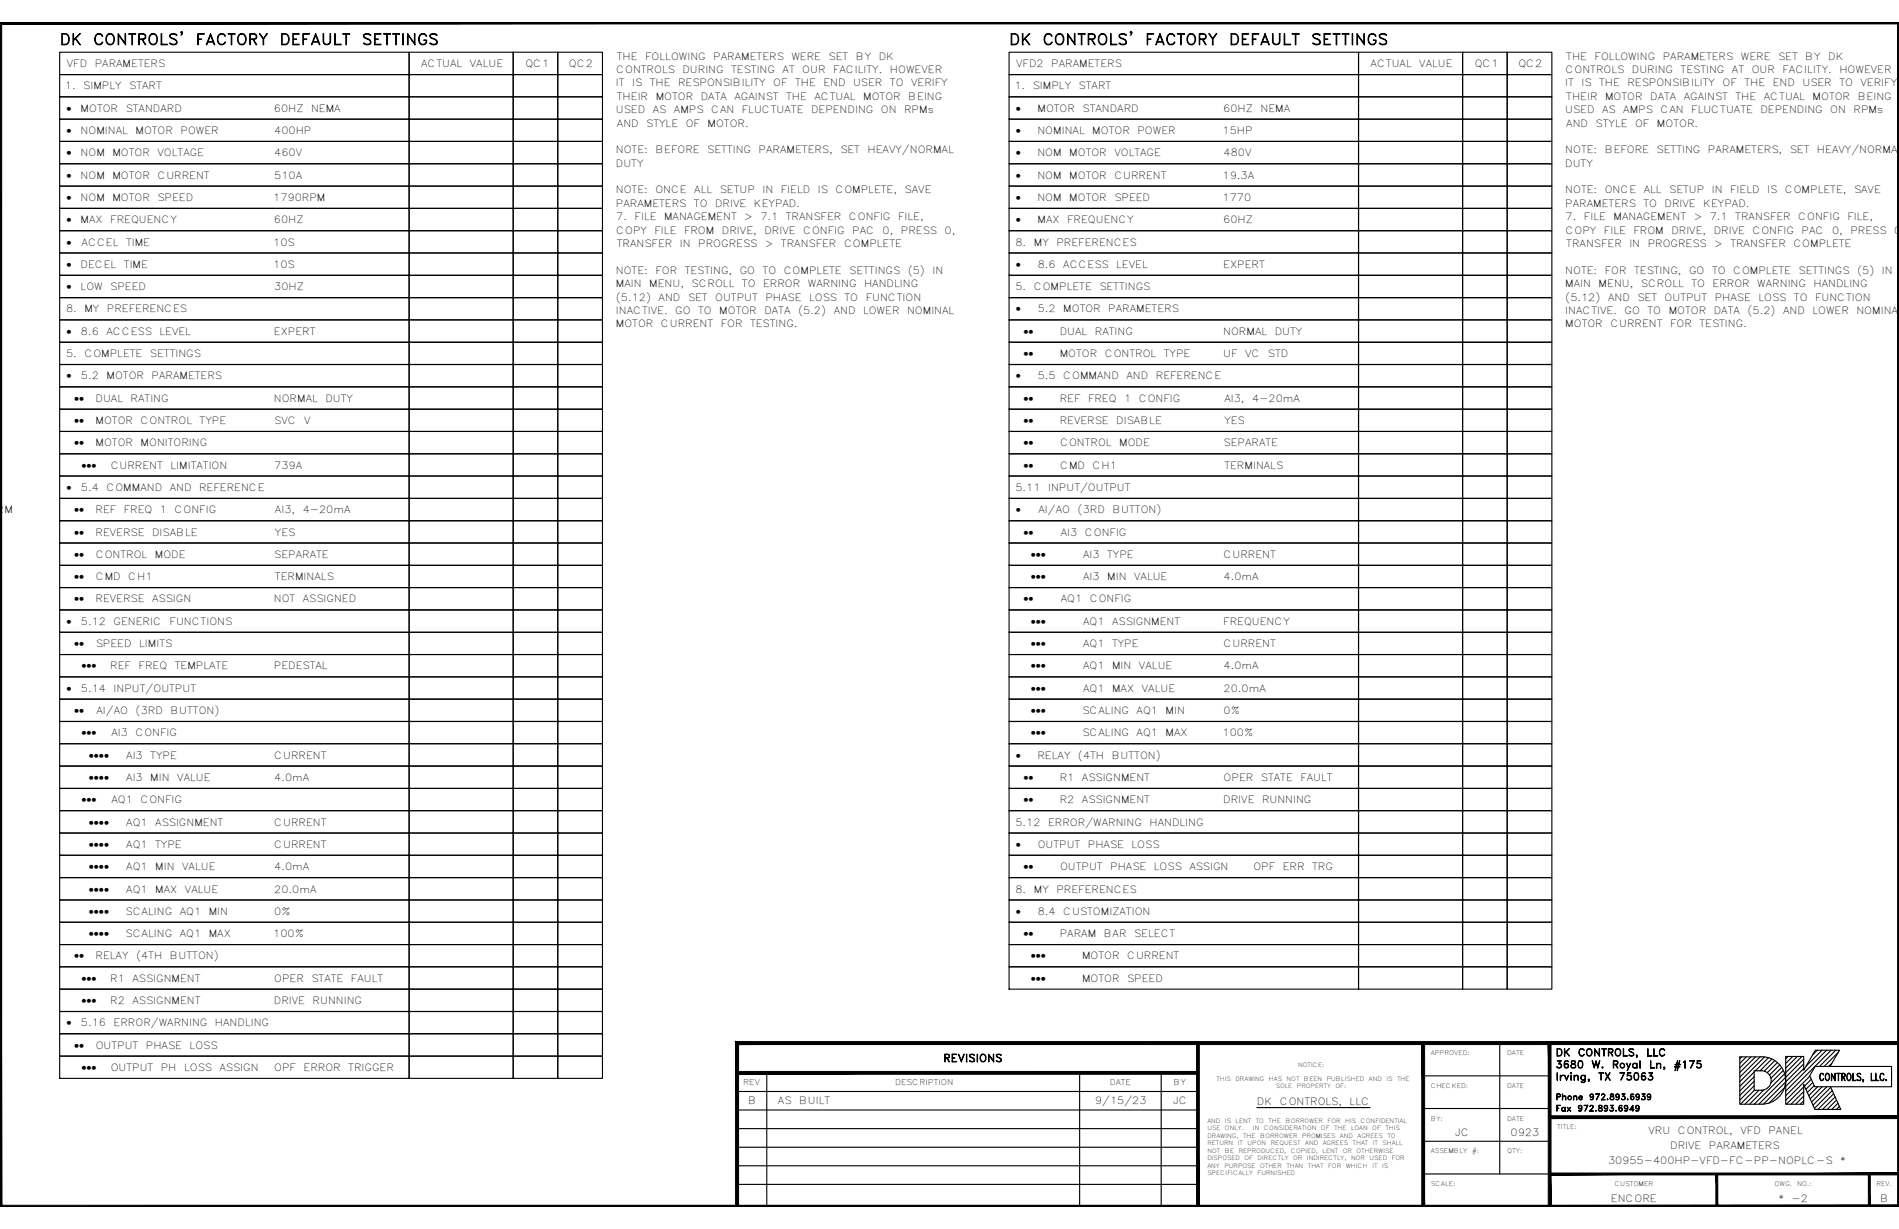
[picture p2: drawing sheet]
<svg xmlns="http://www.w3.org/2000/svg" width="432mm" height="279mm" viewBox="0 0 432 279" stroke-linecap="round" stroke-linejoin="round" font-family="sans-serif">
<defs><g id="words">
<g font-size="6.2">
<text x="13.1" y="11.3">DK CONTROLS' FACTORY DEFAULT SETTINGS</text>
<text x="229" y="11.3">DK CONTROLS' FACTORY DEFAULT SETTINGS</text>
</g>
<g font-size="2.5">
<text x="15.1" y="25.4">·</text>
<text x="231" y="25.4">·</text>
<text x="15.1" y="30.5">·</text>
<text x="15.1" y="35.5">·</text>
<text x="231" y="30.5">·</text>
<text x="231" y="35.5">·</text>
<text x="15.1" y="40.6">·</text>
<text x="231" y="40.6">·</text>
<text x="15.1" y="45.7">·</text>
<text x="231" y="45.7">·</text>
<text x="15.1" y="50.8">·</text>
<text x="231" y="50.8">·</text>
<text x="15.1" y="55.8">·</text>
<text x="15.1" y="60.9">·</text>
<text x="15.1" y="66">·</text>
<text x="231" y="60.9">·</text>
<text x="231" y="71">·</text>
<text x="15.1" y="76.1">·</text>
<text x="232.7" y="76.1">··</text>
<text x="232.7" y="81.2">··</text>
<text x="15.1" y="86.3">·</text>
<text x="231" y="86.3">·</text>
<text x="16.8" y="91.3">··</text>
<text x="232.7" y="91.3">··</text>
<text x="16.8" y="96.4">··</text>
<text x="16.8" y="101.5">··</text>
<text x="232.7" y="96.4">··</text>
<text x="232.7" y="101.5">··</text>
<text x="18.5" y="106.5">···</text>
<text x="232.7" y="106.5">··</text>
<text x="15.1" y="111.6">·</text>
<text x="16.8" y="116.7">··</text>
<text x="231" y="116.7">·</text>
<text x="16.8" y="121.8">··</text>
<text x="232.7" y="121.8">··</text>
<text x="16.8" y="126.8">··</text>
<text x="16.8" y="131.9">··</text>
<text x="234.4" y="126.8">···</text>
<text x="234.4" y="131.9">···</text>
<text x="16.8" y="137">··</text>
<text x="232.7" y="137">··</text>
<text x="15.1" y="142">·</text>
<text x="234.4" y="142">···</text>
<text x="16.8" y="147.1">··</text>
<text x="234.4" y="147.1">···</text>
<text x="18.5" y="152.2">···</text>
<text x="234.4" y="152.2">···</text>
<text x="15.1" y="157.2">·</text>
<text x="234.4" y="157.2">···</text>
<text x="16.8" y="162.3">··</text>
<text x="18.5" y="167.4">···</text>
<text x="234.4" y="162.3">···</text>
<text x="234.4" y="167.4">···</text>
<text x="20.2" y="172.5">····</text>
<text x="231" y="172.5">·</text>
<text x="20.2" y="177.5">····</text>
<text x="232.7" y="177.5">··</text>
<text x="18.5" y="182.6">···</text>
<text x="232.7" y="182.6">··</text>
<text x="20.2" y="187.7">····</text>
<text x="20.2" y="192.8">····</text>
<text x="20.2" y="197.8">····</text>
<text x="231" y="192.8">·</text>
<text x="232.7" y="197.8">··</text>
<text x="20.2" y="202.9">····</text>
<text x="20.2" y="208">····</text>
<text x="231" y="208">·</text>
<text x="20.2" y="213">····</text>
<text x="232.7" y="213">··</text>
<text x="16.8" y="218.1">··</text>
<text x="234.4" y="218.1">···</text>
<text x="18.5" y="223.2">···</text>
<text x="234.4" y="223.2">···</text>
<text x="15.1" y="233.3">·</text>
<text x="18.5" y="228.3">···</text>
<text x="16.8" y="238.4">··</text>
<text x="18.5" y="243.5">···</text>
</g>
<g font-size="2.3">
<text x="15.2" y="15.3">VFD</text>
<text x="21.5" y="15.3">PARAMETERS</text>
<text x="95.8" y="15.3">ACTUAL</text>
<text x="106.8" y="15.3">VALUE</text>
<text x="119.5" y="15.2">QC1</text>
<text x="129.4" y="15.2">QC2</text>
<text x="140.1" y="16.6">CONTROLS</text>
<text x="140.3" y="13.6">THE</text>
<text x="146.7" y="13.6">FOLLOWING</text>
<text x="155.2" y="16.6">DURING</text>
<text x="162.2" y="13.6">PARAMETERS</text>
<text x="166.3" y="16.6">TESTING</text>
<text x="177.9" y="16.6">AT</text>
<text x="180" y="13.6">WERE</text>
<text x="182.4" y="16.6">OUR</text>
<text x="188.4" y="13.6">SET</text>
<text x="189.4" y="16.6">FACILITY.</text>
<text x="194.6" y="13.6">BY</text>
<text x="199.8" y="13.6">DK</text>
<text x="202.4" y="16.6">HOWEVER</text>
<text x="231.1" y="15.3">VFD2</text>
<text x="239" y="15.3">PARAMETERS</text>
<text x="311.6" y="15.3">ACTUAL</text>
<text x="322.7" y="15.3">VALUE</text>
<text x="335.3" y="15.2">QC1</text>
<text x="345.2" y="15.2">QC2</text>
<text x="356" y="16.6">CONTROLS</text>
<text x="356.2" y="13.6">THE</text>
<text x="362.6" y="13.6">FOLLOWING</text>
<text x="371.1" y="16.6">DURING</text>
<text x="378.1" y="13.6">PARAMETERS</text>
<text x="382.1" y="16.6">TESTING</text>
<text x="393.8" y="16.6">AT</text>
<text x="395.8" y="13.6">WERE</text>
<text x="398.3" y="16.6">OUR</text>
<text x="404.3" y="13.6">SET</text>
<text x="405.3" y="16.6">FACILITY.</text>
<text x="410.5" y="13.6">BY</text>
<text x="415.7" y="13.6">DK</text>
<text x="418.2" y="16.6">HOWEVER</text>
<text x="14.8" y="20.3">1.</text>
<text x="18.9" y="20.3">SIMPLY</text>
<text x="29.4" y="20.3">START</text>
<text x="140" y="19.6">IT</text>
<text x="140.3" y="22.7">THEIR</text>
<text x="143.7" y="19.6">IS</text>
<text x="147.7" y="19.6">THE</text>
<text x="149.1" y="22.7">MOTOR</text>
<text x="154.2" y="19.6">RESPONSIBILITY</text>
<text x="159.3" y="22.7">DATA</text>
<text x="167" y="22.7">AGAINST</text>
<text x="175.8" y="19.6">OF</text>
<text x="178.8" y="22.7">THE</text>
<text x="180.8" y="19.6">THE</text>
<text x="185.2" y="22.7">ACTUAL</text>
<text x="187.2" y="19.6">END</text>
<text x="194" y="19.6">USER</text>
<text x="196.3" y="22.7">MOTOR</text>
<text x="202.4" y="19.6">TO</text>
<text x="206.5" y="22.7">BEING</text>
<text x="207.2" y="19.6">VERIFY</text>
<text x="230.7" y="20.3">1.</text>
<text x="234.8" y="20.3">SIMPLY</text>
<text x="245.3" y="20.3">START</text>
<text x="355.9" y="19.6">IT</text>
<text x="356.2" y="22.7">THEIR</text>
<text x="359.6" y="19.6">IS</text>
<text x="363.6" y="19.6">THE</text>
<text x="365" y="22.7">MOTOR</text>
<text x="370.1" y="19.6">RESPONSIBILITY</text>
<text x="375.2" y="22.7">DATA</text>
<text x="382.9" y="22.7">AGAINST</text>
<text x="391.7" y="19.6">OF</text>
<text x="394.6" y="22.7">THE</text>
<text x="396.7" y="19.6">THE</text>
<text x="401.1" y="22.7">ACTUAL</text>
<text x="403.1" y="19.6">END</text>
<text x="409.9" y="19.6">USER</text>
<text x="412.2" y="22.7">MOTOR</text>
<text x="418.2" y="19.6">TO</text>
<text x="422.4" y="22.7">BEING</text>
<text x="423" y="19.6">VERIFY</text>
<text x="18.3" y="25.4">MOTOR</text>
<text x="28.6" y="25.4">STANDARD</text>
<text x="62.3" y="25.4">60HZ</text>
<text x="70.7" y="25.4">NEMA</text>
<text x="140" y="25.7">USED</text>
<text x="140.3" y="28.8">AND</text>
<text x="146.9" y="28.8">STYLE</text>
<text x="148.4" y="25.7">AS</text>
<text x="153.2" y="25.7">AMPS</text>
<text x="155.9" y="28.8">OF</text>
<text x="160.9" y="28.8">MOTOR.</text>
<text x="161.7" y="25.7">CAN</text>
<text x="168.7" y="25.7">FLUCTUATE</text>
<text x="184.4" y="25.7">DEPENDING</text>
<text x="200.3" y="25.7">ON</text>
<text x="205.6" y="25.7">RPMs</text>
<text x="235.9" y="25.4">MOTOR</text>
<text x="246.2" y="25.4">STANDARD</text>
<text x="278.2" y="25.4">60HZ</text>
<text x="286.6" y="25.4">NEMA</text>
<text x="355.9" y="25.7">USED</text>
<text x="356.2" y="28.8">AND</text>
<text x="362.8" y="28.8">STYLE</text>
<text x="364.3" y="25.7">AS</text>
<text x="369.1" y="25.7">AMPS</text>
<text x="371.8" y="28.8">OF</text>
<text x="376.8" y="28.8">MOTOR.</text>
<text x="377.6" y="25.7">CAN</text>
<text x="384.6" y="25.7">FLUCTUATE</text>
<text x="400.3" y="25.7">DEPENDING</text>
<text x="416.2" y="25.7">ON</text>
<text x="421.5" y="25.7">RPMs</text>
<text x="18.3" y="30.5">NOMINAL</text>
<text x="18.3" y="35.5">NOM</text>
<text x="25.6" y="35.5">MOTOR</text>
<text x="30.8" y="30.5">MOTOR</text>
<text x="35.8" y="35.5">VOLTAGE</text>
<text x="41.1" y="30.5">POWER</text>
<text x="62.4" y="30.5">400HP</text>
<text x="62.4" y="35.5">460V</text>
<text x="140" y="34.9">NOTE:</text>
<text x="149" y="34.9">BEFORE</text>
<text x="160.8" y="34.9">SETTING</text>
<text x="172.5" y="34.9">PARAMETERS,</text>
<text x="191.1" y="34.9">SET</text>
<text x="197.3" y="34.9">HEAVY/NORMAL</text>
<text x="235.9" y="30.5">NOMINAL</text>
<text x="235.9" y="35.5">NOM</text>
<text x="243.1" y="35.5">MOTOR</text>
<text x="248.4" y="30.5">MOTOR</text>
<text x="253.4" y="35.5">VOLTAGE</text>
<text x="258.6" y="30.5">POWER</text>
<text x="278" y="30.5">15HP</text>
<text x="278.2" y="35.5">480V</text>
<text x="355.9" y="34.9">NOTE:</text>
<text x="364.9" y="34.9">BEFORE</text>
<text x="376.7" y="34.9">SETTING</text>
<text x="388.4" y="34.9">PARAMETERS,</text>
<text x="407" y="34.9">SET</text>
<text x="413.2" y="34.9">HEAVY/NORMAL</text>
<text x="18.3" y="40.6">NOM</text>
<text x="25.6" y="40.6">MOTOR</text>
<text x="35.8" y="40.6">CURRENT</text>
<text x="62.4" y="40.6">510A</text>
<text x="140" y="37.9">DUTY</text>
<text x="235.9" y="40.6">NOM</text>
<text x="243.1" y="40.6">MOTOR</text>
<text x="253.4" y="40.6">CURRENT</text>
<text x="278" y="40.6">19.3A</text>
<text x="355.9" y="37.9">DUTY</text>
<text x="18.3" y="45.7">NOM</text>
<text x="25.6" y="45.7">MOTOR</text>
<text x="35.8" y="45.7">SPEED</text>
<text x="62.1" y="45.7">1790RPM</text>
<text x="140" y="44">NOTE:</text>
<text x="140" y="47">PARAMETERS</text>
<text x="149" y="44">ONCE</text>
<text x="157.8" y="47">TO</text>
<text x="157.9" y="44">ALL</text>
<text x="162.6" y="47">DRIVE</text>
<text x="163.7" y="44">SETUP</text>
<text x="171.4" y="47">KEYPAD.</text>
<text x="173.4" y="44">IN</text>
<text x="177.5" y="44">FIELD</text>
<text x="186" y="44">IS</text>
<text x="190" y="44">COMPLETE,</text>
<text x="205.7" y="44">SAVE</text>
<text x="235.9" y="45.7">NOM</text>
<text x="243.1" y="45.7">MOTOR</text>
<text x="253.4" y="45.7">SPEED</text>
<text x="278" y="45.7">1770</text>
<text x="355.9" y="44">NOTE:</text>
<text x="355.9" y="47">PARAMETERS</text>
<text x="364.9" y="44">ONCE</text>
<text x="373.7" y="47">TO</text>
<text x="373.8" y="44">ALL</text>
<text x="378.5" y="47">DRIVE</text>
<text x="379.6" y="44">SETUP</text>
<text x="387.3" y="47">KEYPAD.</text>
<text x="389.2" y="44">IN</text>
<text x="393.4" y="44">FIELD</text>
<text x="401.8" y="44">IS</text>
<text x="405.8" y="44">COMPLETE,</text>
<text x="421.6" y="44">SAVE</text>
<text x="18.3" y="50.8">MAX</text>
<text x="25.1" y="50.8">FREQUENCY</text>
<text x="62.3" y="50.8">60HZ</text>
<text x="140.1" y="50.1">7.</text>
<text x="140.1" y="53.1">COPY</text>
<text x="144.3" y="50.1">FILE</text>
<text x="148.8" y="53.1">FILE</text>
<text x="151" y="50.1">MANAGEMENT</text>
<text x="155.5" y="53.1">FROM</text>
<text x="164.2" y="53.1">DRIVE,</text>
<text x="169.2" y="50.1">&gt;</text>
<text x="172.9" y="50.1">7.1</text>
<text x="173.8" y="53.1">DRIVE</text>
<text x="178.7" y="50.1">TRANSFER</text>
<text x="182.6" y="53.1">CONFIG</text>
<text x="193" y="50.1">CONFIG</text>
<text x="193.8" y="53.1">PAC</text>
<text x="200.7" y="53.1">0,</text>
<text x="204.2" y="50.1">FILE,</text>
<text x="204.9" y="53.1">PRESS</text>
<text x="214.8" y="53.1">0,</text>
<text x="235.9" y="50.8">MAX</text>
<text x="242.7" y="50.8">FREQUENCY</text>
<text x="278.2" y="50.8">60HZ</text>
<text x="356" y="50.1">7.</text>
<text x="356" y="53.1">COPY</text>
<text x="360.2" y="50.1">FILE</text>
<text x="364.7" y="53.1">FILE</text>
<text x="366.9" y="50.1">MANAGEMENT</text>
<text x="371.4" y="53.1">FROM</text>
<text x="380" y="53.1">DRIVE,</text>
<text x="385.1" y="50.1">&gt;</text>
<text x="388.8" y="50.1">7.1</text>
<text x="389.7" y="53.1">DRIVE</text>
<text x="394.6" y="50.1">TRANSFER</text>
<text x="398.5" y="53.1">CONFIG</text>
<text x="408.9" y="50.1">CONFIG</text>
<text x="409.7" y="53.1">PAC</text>
<text x="416.6" y="53.1">0,</text>
<text x="420.1" y="50.1">FILE,</text>
<text x="420.7" y="53.1">PRESS</text>
<text x="430.7" y="53.1">0,</text>
<text x="18.6" y="55.8">ACCEL</text>
<text x="28.7" y="55.8">TIME</text>
<text x="62.1" y="55.8">10S</text>
<text x="140.3" y="56.2">TRANSFER</text>
<text x="154.6" y="56.2">IN</text>
<text x="158.8" y="56.2">PROGRESS</text>
<text x="173.9" y="56.2">&gt;</text>
<text x="177.6" y="56.2">TRANSFER</text>
<text x="191.9" y="56.2">COMPLETE</text>
<text x="230.9" y="55.8">8.</text>
<text x="235.1" y="55.8">MY</text>
<text x="240.2" y="55.8">PREFERENCES</text>
<text x="356.2" y="56.2">TRANSFER</text>
<text x="370.5" y="56.2">IN</text>
<text x="374.7" y="56.2">PROGRESS</text>
<text x="389.8" y="56.2">&gt;</text>
<text x="393.5" y="56.2">TRANSFER</text>
<text x="407.8" y="56.2">COMPLETE</text>
<text x="18.3" y="60.9">DECEL</text>
<text x="18.3" y="66">LOW</text>
<text x="25.1" y="66">SPEED</text>
<text x="28.2" y="60.9">TIME</text>
<text x="62.1" y="60.9">10S</text>
<text x="62.4" y="66">30HZ</text>
<text x="140" y="62.3">NOTE:</text>
<text x="140" y="65.3">MAIN</text>
<text x="147.6" y="65.3">MENU,</text>
<text x="149" y="62.3">FOR</text>
<text x="155.7" y="62.3">TESTING,</text>
<text x="157.2" y="65.3">SCROLL</text>
<text x="168.2" y="62.3">GO</text>
<text x="168.7" y="65.3">TO</text>
<text x="173.4" y="62.3">TO</text>
<text x="173.5" y="65.3">ERROR</text>
<text x="178.2" y="62.3">COMPLETE</text>
<text x="183.7" y="65.3">WARNING</text>
<text x="193.1" y="62.3">SETTINGS</text>
<text x="196.5" y="65.3">HANDLING</text>
<text x="206.4" y="62.3">(5)</text>
<text x="212" y="62.3">IN</text>
<text x="230.9" y="66">5.</text>
<text x="235.1" y="66">COMPLETE</text>
<text x="236" y="60.9">8.6</text>
<text x="241.8" y="60.9">ACCESS</text>
<text x="250" y="66">SETTINGS</text>
<text x="253.8" y="60.9">LEVEL</text>
<text x="278.2" y="60.9">EXPERT</text>
<text x="355.9" y="62.3">NOTE:</text>
<text x="355.9" y="65.3">MAIN</text>
<text x="363.5" y="65.3">MENU,</text>
<text x="364.9" y="62.3">FOR</text>
<text x="371.6" y="62.3">TESTING,</text>
<text x="373.1" y="65.3">SCROLL</text>
<text x="384.1" y="62.3">GO</text>
<text x="384.6" y="65.3">TO</text>
<text x="389.3" y="62.3">TO</text>
<text x="389.4" y="65.3">ERROR</text>
<text x="394.1" y="62.3">COMPLETE</text>
<text x="399.6" y="65.3">WARNING</text>
<text x="409" y="62.3">SETTINGS</text>
<text x="412.4" y="65.3">HANDLING</text>
<text x="422.3" y="62.3">(5)</text>
<text x="427.9" y="62.3">IN</text>
<text x="15" y="71">8.</text>
<text x="19.2" y="71">MY</text>
<text x="24.3" y="71">PREFERENCES</text>
<text x="140" y="68.3">(5.12)</text>
<text x="140" y="71.4">INACTIVE.</text>
<text x="149.8" y="68.3">AND</text>
<text x="153.5" y="71.4">GO</text>
<text x="156.4" y="68.3">SET</text>
<text x="158.7" y="71.4">TO</text>
<text x="162.6" y="68.3">OUTPUT</text>
<text x="163.5" y="71.4">MOTOR</text>
<text x="173.8" y="71.4">DATA</text>
<text x="174" y="68.3">PHASE</text>
<text x="181.5" y="71.4">(5.2)</text>
<text x="184" y="68.3">LOSS</text>
<text x="189.6" y="71.4">AND</text>
<text x="192" y="68.3">TO</text>
<text x="196.2" y="71.4">LOWER</text>
<text x="196.8" y="68.3">FUNCTION</text>
<text x="206.2" y="71.4">NOMINAL</text>
<text x="236" y="71">5.2</text>
<text x="241.8" y="71">MOTOR</text>
<text x="252" y="71">PARAMETERS</text>
<text x="355.9" y="68.3">(5.12)</text>
<text x="355.9" y="71.4">INACTIVE.</text>
<text x="365.6" y="68.3">AND</text>
<text x="369.4" y="71.4">GO</text>
<text x="372.3" y="68.3">SET</text>
<text x="374.6" y="71.4">TO</text>
<text x="378.5" y="68.3">OUTPUT</text>
<text x="379.4" y="71.4">MOTOR</text>
<text x="389.7" y="71.4">DATA</text>
<text x="389.9" y="68.3">PHASE</text>
<text x="397.3" y="71.4">(5.2)</text>
<text x="399.8" y="68.3">LOSS</text>
<text x="405.4" y="71.4">AND</text>
<text x="407.9" y="68.3">TO</text>
<text x="412.1" y="71.4">LOWER</text>
<text x="412.7" y="68.3">FUNCTION</text>
<text x="422.1" y="71.4">NOMINAL</text>
<text x="18.4" y="76.1">8.6</text>
<text x="24.2" y="76.1">ACCESS</text>
<text x="36.3" y="76.1">LEVEL</text>
<text x="62.3" y="76.1">EXPERT</text>
<text x="140" y="74.4">MOTOR</text>
<text x="150.3" y="74.4">CURRENT</text>
<text x="163.9" y="74.4">FOR</text>
<text x="170.5" y="74.4">TESTING.</text>
<text x="241" y="76.1">DUAL</text>
<text x="248.9" y="76.1">RATING</text>
<text x="278.2" y="76.1">NORMAL</text>
<text x="289.9" y="76.1">DUTY</text>
<text x="355.9" y="74.4">MOTOR</text>
<text x="366.2" y="74.4">CURRENT</text>
<text x="379.8" y="74.4">FOR</text>
<text x="386.4" y="74.4">TESTING.</text>
<text x="15" y="81.2">5.</text>
<text x="19.2" y="81.2">COMPLETE</text>
<text x="34.1" y="81.2">SETTINGS</text>
<text x="241" y="81.2">MOTOR</text>
<text x="251.2" y="81.2">CONTROL</text>
<text x="264.6" y="81.2">TYPE</text>
<text x="278.2" y="81.2">UF</text>
<text x="283.1" y="81.2">VC</text>
<text x="288.3" y="81.2">STD</text>
<text x="18.4" y="86.3">5.2</text>
<text x="24.2" y="86.3">MOTOR</text>
<text x="34.5" y="86.3">PARAMETERS</text>
<text x="236" y="86.3">5.5</text>
<text x="241.8" y="86.3">COMMAND</text>
<text x="256.1" y="86.3">AND</text>
<text x="262.8" y="86.3">REFERENCE</text>
<text x="21.7" y="91.3">DUAL</text>
<text x="29.7" y="91.3">RATING</text>
<text x="62.3" y="91.3">NORMAL</text>
<text x="74" y="91.3">DUTY</text>
<text x="241" y="91.3">REF</text>
<text x="247.4" y="91.3">FREQ</text>
<text x="255.6" y="91.3">1</text>
<text x="259" y="91.3">CONFIG</text>
<text x="278.4" y="91.3">AI3,</text>
<text x="284.7" y="91.3">4-20mA</text>
<text x="21.7" y="96.4">MOTOR</text>
<text x="21.7" y="101.5">MOTOR</text>
<text x="32" y="96.4">CONTROL</text>
<text x="32" y="101.5">MONITORING</text>
<text x="45.4" y="96.4">TYPE</text>
<text x="62.4" y="96.4">SVC</text>
<text x="69.2" y="96.4">V</text>
<text x="241" y="96.4">REVERSE</text>
<text x="241" y="101.5">CONTROL</text>
<text x="253.8" y="96.4">DISABLE</text>
<text x="254.5" y="101.5">MODE</text>
<text x="278.2" y="101.5">SEPARATE</text>
<text x="278.4" y="96.4">YES</text>
<text x="25.2" y="106.5">CURRENT</text>
<text x="38.8" y="106.5">LIMITATION</text>
<text x="62.4" y="106.5">739A</text>
<text x="241" y="106.5">CMD</text>
<text x="248.4" y="106.5">CH1</text>
<text x="278.4" y="106.5">TERMINALS</text>
<text x="18.4" y="111.6">5.4</text>
<text x="24.2" y="111.6">COMMAND</text>
<text x="38.6" y="111.6">AND</text>
<text x="45.3" y="111.6">REFERENCE</text>
<text x="230.9" y="111.6">5.11</text>
<text x="238.3" y="111.6">INPUT/OUTPUT</text>
<text x="-.7" y="116.7">RM</text>
<text x="21.7" y="116.7">REF</text>
<text x="28.2" y="116.7">FREQ</text>
<text x="36.4" y="116.7">1</text>
<text x="39.7" y="116.7">CONFIG</text>
<text x="62.5" y="116.7">AI3,</text>
<text x="68.8" y="116.7">4-20mA</text>
<text x="236.1" y="116.7">AI/AO</text>
<text x="245" y="116.7">(3RD</text>
<text x="252.9" y="116.7">BUTTON)</text>
<text x="21.7" y="121.8">REVERSE</text>
<text x="34.6" y="121.8">DISABLE</text>
<text x="62.5" y="121.8">YES</text>
<text x="241.2" y="121.8">AI3</text>
<text x="246.7" y="121.8">CONFIG</text>
<text x="21.8" y="126.8">CONTROL</text>
<text x="21.8" y="131.9">CMD</text>
<text x="29.2" y="131.9">CH1</text>
<text x="35.2" y="126.8">MODE</text>
<text x="62.4" y="126.8">SEPARATE</text>
<text x="62.5" y="131.9">TERMINALS</text>
<text x="246.3" y="126.8">AI3</text>
<text x="246.3" y="131.9">AI3</text>
<text x="251.8" y="126.8">TYPE</text>
<text x="251.8" y="131.9">MIN</text>
<text x="257.9" y="131.9">VALUE</text>
<text x="278.2" y="126.8">CURRENT</text>
<text x="278.2" y="131.9">4.0mA</text>
<text x="21.7" y="137">REVERSE</text>
<text x="34.6" y="137">ASSIGN</text>
<text x="62.3" y="137">NOT</text>
<text x="68.9" y="137">ASSIGNED</text>
<text x="241.2" y="137">AQ1</text>
<text x="247.8" y="137">CONFIG</text>
<text x="18.4" y="142">5.12</text>
<text x="25.8" y="142">GENERIC</text>
<text x="38.6" y="142">FUNCTIONS</text>
<text x="246.3" y="142">AQ1</text>
<text x="252.9" y="142">ASSIGNMENT</text>
<text x="278.2" y="142">FREQUENCY</text>
<text x="21.8" y="147.1">SPEED</text>
<text x="31.6" y="147.1">LIMITS</text>
<text x="246.3" y="147.1">AQ1</text>
<text x="252.9" y="147.1">TYPE</text>
<text x="278.2" y="147.1">CURRENT</text>
<text x="25.1" y="152.2">REF</text>
<text x="31.5" y="152.2">FREQ</text>
<text x="39.7" y="152.2">TEMPLATE</text>
<text x="62.3" y="152.2">PEDESTAL</text>
<text x="246.3" y="152.2">AQ1</text>
<text x="252.9" y="152.2">MIN</text>
<text x="259" y="152.2">VALUE</text>
<text x="278.2" y="152.2">4.0mA</text>
<text x="18.4" y="157.2">5.14</text>
<text x="25.8" y="157.2">INPUT/OUTPUT</text>
<text x="246.3" y="157.2">AQ1</text>
<text x="252.9" y="157.2">MAX</text>
<text x="259.6" y="157.2">VALUE</text>
<text x="278.2" y="157.2">20.0mA</text>
<text x="21.9" y="162.3">AI/AO</text>
<text x="25.3" y="167.4">AI3</text>
<text x="30.8" y="167.4">CONFIG</text>
<text x="30.8" y="162.3">(3RD</text>
<text x="38.8" y="162.3">BUTTON)</text>
<text x="246.1" y="162.3">SCALING</text>
<text x="246.1" y="167.4">SCALING</text>
<text x="258.4" y="162.3">AQ1</text>
<text x="258.4" y="167.4">AQ1</text>
<text x="265" y="162.3">MIN</text>
<text x="265" y="167.4">MAX</text>
<text x="278" y="167.4">100%</text>
<text x="278.2" y="162.3">0%</text>
<text x="28.7" y="172.5">AI3</text>
<text x="34.2" y="172.5">TYPE</text>
<text x="62.4" y="172.5">CURRENT</text>
<text x="235.9" y="172.5">RELAY</text>
<text x="245.1" y="172.5">(4TH</text>
<text x="252.8" y="172.5">BUTTON)</text>
<text x="28.7" y="177.5">AI3</text>
<text x="34.2" y="177.5">MIN</text>
<text x="40.3" y="177.5">VALUE</text>
<text x="62.4" y="177.5">4.0mA</text>
<text x="241" y="177.5">R1</text>
<text x="246" y="177.5">ASSIGNMENT</text>
<text x="278.2" y="177.5">OPER</text>
<text x="286.7" y="177.5">STATE</text>
<text x="295.7" y="177.5">FAULT</text>
<text x="25.3" y="182.6">AQ1</text>
<text x="31.9" y="182.6">CONFIG</text>
<text x="241" y="182.6">R2</text>
<text x="246" y="182.6">ASSIGNMENT</text>
<text x="278.2" y="182.6">DRIVE</text>
<text x="287" y="182.6">RUNNING</text>
<text x="28.7" y="187.7">AQ1</text>
<text x="35.3" y="187.7">ASSIGNMENT</text>
<text x="62.4" y="187.7">CURRENT</text>
<text x="230.9" y="187.7">5.12</text>
<text x="238.3" y="187.7">ERROR/WARNING</text>
<text x="261.4" y="187.7">HANDLING</text>
<text x="28.7" y="192.8">AQ1</text>
<text x="28.7" y="197.8">AQ1</text>
<text x="35.3" y="192.8">TYPE</text>
<text x="35.3" y="197.8">MIN</text>
<text x="41.4" y="197.8">VALUE</text>
<text x="62.4" y="192.8">CURRENT</text>
<text x="62.4" y="197.8">4.0mA</text>
<text x="236" y="192.8">OUTPUT</text>
<text x="241" y="197.8">OUTPUT</text>
<text x="247.4" y="192.8">PHASE</text>
<text x="252.4" y="197.8">PHASE</text>
<text x="257.3" y="192.8">LOSS</text>
<text x="262.4" y="197.8">LOSS</text>
<text x="270.4" y="197.8">ASSIGN</text>
<text x="285" y="197.8">OPF</text>
<text x="291.7" y="197.8">ERR</text>
<text x="298.4" y="197.8">TRG</text>
<text x="28.7" y="202.9">AQ1</text>
<text x="35.3" y="202.9">MAX</text>
<text x="42" y="202.9">VALUE</text>
<text x="62.4" y="202.9">20.0mA</text>
<text x="230.9" y="202.9">8.</text>
<text x="235.1" y="202.9">MY</text>
<text x="240.2" y="202.9">PREFERENCES</text>
<text x="28.6" y="208">SCALING</text>
<text x="40.9" y="208">AQ1</text>
<text x="47.5" y="208">MIN</text>
<text x="62.4" y="208">0%</text>
<text x="236" y="208">8.4</text>
<text x="241.8" y="208">CUSTOMIZATION</text>
<text x="28.6" y="213">SCALING</text>
<text x="40.9" y="213">AQ1</text>
<text x="47.5" y="213">MAX</text>
<text x="62.1" y="213">100%</text>
<text x="241" y="213">PARAM</text>
<text x="251" y="213">BAR</text>
<text x="257.9" y="213">SELECT</text>
<text x="21.7" y="218.1">RELAY</text>
<text x="30.9" y="218.1">(4TH</text>
<text x="38.6" y="218.1">BUTTON)</text>
<text x="246" y="218.1">MOTOR</text>
<text x="256.3" y="218.1">CURRENT</text>
<text x="25.1" y="223.2">R1</text>
<text x="30.1" y="223.2">ASSIGNMENT</text>
<text x="62.4" y="223.2">OPER</text>
<text x="70.8" y="223.2">STATE</text>
<text x="79.8" y="223.2">FAULT</text>
<text x="246" y="223.2">MOTOR</text>
<text x="256.3" y="223.2">SPEED</text>
<text x="18.4" y="233.3">5.16</text>
<text x="25.1" y="228.3">R2</text>
<text x="25.8" y="233.3">ERROR/WARNING</text>
<text x="30.1" y="228.3">ASSIGNMENT</text>
<text x="48.9" y="233.3">HANDLING</text>
<text x="62.3" y="228.3">DRIVE</text>
<text x="71.1" y="228.3">RUNNING</text>
<text x="21.8" y="238.4">OUTPUT</text>
<text x="33.2" y="238.4">PHASE</text>
<text x="43.1" y="238.4">LOSS</text>
<text x="25.2" y="243.5">OUTPUT</text>
<text x="36.6" y="243.5">PH</text>
<text x="41.9" y="243.5">LOSS</text>
<text x="49.9" y="243.5">ASSIGN</text>
<text x="62.4" y="243.5">OPF</text>
<text x="69" y="243.5">ERROR</text>
<text x="79.2" y="243.5">TRIGGER</text>
<text x="170.1" y="251.1">B</text>
<text x="176.9" y="251.1">AS</text>
<text x="181.7" y="251.1">BUILT</text>
<text x="249" y="251">9/15/23</text>
<text x="266.8" y="251.1">JC</text>
<text x="285.8" y="251.2">DK</text>
<text x="291" y="251.2">CONTROLS,</text>
<text x="306.9" y="251.2">LLC</text>
<text x="374.8" y="257.7">VRU</text>
<text x="381.5" y="257.7">CONTROL,</text>
<text x="395.8" y="257.7">VFD</text>
<text x="402.1" y="257.7">PANEL</text>
<text x="330.9" y="258.3">JC</text>
<text x="343.5" y="258.3">0923</text>
<text x="379.8" y="261.3">DRIVE</text>
<text x="388.6" y="261.3">PARAMETERS</text>
<text x="365.6" y="264.7">30955-400HP-VFD-FC-PP-NOPLC-S</text>
<text x="418.4" y="264.7">*</text>
<text x="366.3" y="273.2">ENCORE</text>
<text x="404.4" y="273.2">*</text>
<text x="407.4" y="273.2">-2</text>
<text x="427.5" y="273.2">B</text>
</g>
<g font-size="1.8">
<text x="169" y="246.7">REV</text>
<text x="203.5" y="246.7">DESCRIPTION</text>
<text x="252.3" y="246.7">DATE</text>
<text x="266.9" y="246.7">BY</text>
</g>
<g font-size="1.5">
<text x="325.3" y="239.9">APPROVED:</text>
<text x="342.7" y="239.9">DATE</text>
<text x="325.3" y="247.4">CHECKED:</text>
<text x="342.7" y="247.4">DATE</text>
<text x="325.3" y="254.8">BY:</text>
<text x="342.7" y="254.8">DATE</text>
<text x="354.1" y="256.8">TITLE:</text>
<text x="325.3" y="262.2">ASSEMBLY</text>
<text x="334.7" y="262.2">#:</text>
<text x="342.7" y="262.2">QTY:</text>
<text x="325.3" y="269.7">SCALE:</text>
<text x="367.1" y="269.7">CUSTOMER</text>
<text x="403.6" y="269.7">DWG.</text>
<text x="408.6" y="269.7">NO.:</text>
<text x="426.7" y="269.7">REV.</text>
</g>
<g font-size="1.4">
<text x="276.6" y="245.7">THIS</text>
<text x="280.9" y="245.7">DRAWING</text>
<text x="288.5" y="245.7">HAS</text>
<text x="292.5" y="245.7">NOT</text>
<text x="295.2" y="242.6">NOTICE:</text>
<text x="296.5" y="245.7">BEEN</text>
<text x="301.7" y="245.7">PUBLISHED</text>
<text x="311.3" y="245.7">AND</text>
<text x="315.3" y="245.7">IS</text>
<text x="317.7" y="245.7">THE</text>
<text x="290.1" y="247.4">SOLE</text>
<text x="294.9" y="247.4">PROPERTY</text>
<text x="303.7" y="247.4">OF:</text>
<text x="274.5" y="257">USE</text>
<text x="274.5" y="255.3">AND</text>
<text x="278.5" y="257">ONLY.</text>
<text x="278.5" y="255.3">IS</text>
<text x="280.9" y="255.3">LENT</text>
<text x="284.9" y="257">IN</text>
<text x="285.5" y="255.3">TO</text>
<text x="287.4" y="257">CONSIDERATION</text>
<text x="288.4" y="255.3">THE</text>
<text x="292.3" y="255.3">BORROWER</text>
<text x="300.4" y="257">OF</text>
<text x="301.8" y="255.3">FOR</text>
<text x="303.3" y="257">THE</text>
<text x="305.8" y="255.3">HIS</text>
<text x="307.2" y="257">LOAN</text>
<text x="309.4" y="255.3">CONFIDENTIAL</text>
<text x="312" y="257">OF</text>
<text x="315" y="257">THIS</text>
<text x="274.5" y="263.8">DISPOSED</text>
<text x="274.5" y="262.1">NOT</text>
<text x="274.5" y="260.4">RETURN</text>
<text x="274.5" y="258.7">DRAWING,</text>
<text x="278.5" y="262.1">BE</text>
<text x="281.5" y="260.4">IT</text>
<text x="281.7" y="262.1">REPRODUCED,</text>
<text x="282.7" y="258.7">THE</text>
<text x="283" y="263.8">OF</text>
<text x="283.7" y="260.4">UPON</text>
<text x="286" y="263.8">DIRECTLY</text>
<text x="286.5" y="258.7">BORROWER</text>
<text x="289" y="260.4">REQUEST</text>
<text x="293.5" y="262.1">COPIED,</text>
<text x="294" y="263.8">OR</text>
<text x="296.1" y="258.7">PROMISES</text>
<text x="296.8" y="260.4">AND</text>
<text x="297.2" y="263.8">INDIRECTLY,</text>
<text x="300.7" y="262.1">LENT</text>
<text x="300.8" y="260.4">AGREES</text>
<text x="304.7" y="258.7">AND</text>
<text x="305.3" y="262.1">OR</text>
<text x="307.2" y="263.8">NOR</text>
<text x="307.6" y="260.4">THAT</text>
<text x="308.4" y="262.1">OTHERWISE</text>
<text x="308.7" y="258.7">AGREES</text>
<text x="311.4" y="263.8">USED</text>
<text x="312.2" y="260.4">IT</text>
<text x="314.4" y="260.4">SHALL</text>
<text x="315.5" y="258.7">TO</text>
<text x="316.5" y="263.8">FOR</text>
<text x="274.5" y="267.1">SPECIFICALLY</text>
<text x="274.5" y="265.5">ANY</text>
<text x="278.4" y="265.5">PURPOSE</text>
<text x="285.9" y="267.1">FURNISHED</text>
<text x="286.5" y="265.5">OTHER</text>
<text x="292.5" y="265.5">THAN</text>
<text x="297.4" y="265.5">THAT</text>
<text x="302" y="265.5">FOR</text>
<text x="306" y="265.5">WHICH</text>
<text x="312" y="265.5">IT</text>
<text x="314.3" y="265.5">IS</text>
</g>
</g></defs>
<!-- layer: tt_block -->
<g fill="#000" stroke="#000" stroke-width=".23">
<path d="M167.6 243.6v.6l104.8-.6zM167.6 244.2l104.8-.6v.6z"/>
<path d="M352.4 253.7v.6l79.4-.6zM352.4 254.3l79.4-.6v.6z"/>
<path d="M167.3 236.8v37.5h.6zM167.3 236.8l.6 .7v36.8zM167.3 236.8l.6 .7 263.9-.7zM167.9 237.5l263.9-.7v.7z"/>
<path d="M272.1 237.1v37.2h.6zM272.1 237.1h.6v37.2z"/>
<path d="M323.3 237.1v37.2h.6zM323.3 237.1h.6v37.2z"/>
<path d="M352 237.1v37.2h.7zM352 237.1h.7v37.2z"/>
<path d="M390.2 266.9l.4 7.4v-7.4zM390.2 266.9l.4 7.4h-.4z"/>
<path d="M424.8 266.9l.5 7.4v-7.4zM424.8 266.9l.5 7.4h-.5z"/>
<path d="M.1 274.3h431.7l-.3-.3zM.1 274.3l.3-.3h431.1zM.1 5.1v269.2l.3-.3zM.1 5.1l.3 .3v268.6zM.1 5.1l.3 .3 431.4-.3zM.4 5.4l431.4-.3-.3 .3zM431.8 5.1l-.3 .3 .3 268.9zM431.5 5.4l.3 268.9-.3-.3z"/>
<path d="M352.4 267.1h79.4v-.4zM352.4 266.7h79.4l-79.4 .4z"/>
</g>
<g fill="none" stroke="#000" stroke-width=".25">
<path d="M216.5 239.6h1l-.9 .1v1.6l.9 .1h-1zM217.9 239.6l.7 1.6 .7-1.6-.7 1.8zM219.8 239.6v1.8zM220.4 239.9a.76 .76 0 0 1 1.2 0l-.4-.2-.7 .2 .1 .3 .8 .4a.45 .45 0 0 1 .2 .4 .45 .45 0 0 1-.4 .4l-.8-.2 .5 .1 .6-.1-.1-.6-.8-.3zM222.2 239.6l.1 1.8zM223 239.9l.2-.2a.82 .82 0 0 1 1 .8 .82 .82 0 0 1-1 .8l-.3-.6zM223.2 239.8a.59 .59 0 0 1 .9 .5 .76 .76 0 0 1-.7 1 .93 .93 0 0 1-.2-1.5zM224.8 239.6l1.1 1.6 .1-1.6v1.8l-1.1-1.5-.1 1.5zM226.5 239.9a.76 .76 0 0 1 1.2 0l-.4-.2-.7 .2 .1 .3 .8 .4a.45 .45 0 0 1 0 .7 .8 .8 0 0 1-1-.1l.5 .1 .6-.1-.1-.5-.8-.4zM341 237.1v29.8M354.1 238.4h.5a.9 .9 0 0 1 .6 .8 .9 .9 0 0 1-.6 .9h-.5zM354.1 238.5h.5a.82 .82 0 0 1 .5 .7 .82 .82 0 0 1-.5 .8h-.5z"/>
<path d="M355.7 238.4l.1 1.7zM355.8 239.4l1.1-1-1.1 1M356.1 239.1l.8 1-.8-1M359.2 238.6a.58 .58 0 0 1 .6-.2 .58 .58 0 0 1 .4 .4 .59 .59 0 0 0-.6-.3 .59 .59 0 0 0-.5 .5 .73 .73 0 0 0 .7 1l.4-.3a.62 .62 0 0 1-.7 .4 .62 .62 0 0 1-.5-.7zM360.9 238.6a.62 .62 0 0 1 .7-.2 .62 .62 0 0 1 .4 .6v.4a.65 .65 0 0 1-.6 .7 .65 .65 0 0 1-.7-.7zM361 238.5a.6 .6 0 0 1 .9 .5 .73 .73 0 0 1-.6 1 .9 .9 0 0 1-.3-1.5zM362.6 238.4l1 1.4 .1-1.4v1.7l-1.1-1.5v1.5zM364.2 238.4l1 .1zM364.7 238.5v1.6v-1.6M365.8 239.2l.8-.1v-.6h-.8l-.1 1.6v-1.7l1 .1 .1 .5-.2 .2-.8 .1M366.2 239.3l.6 .8-.5-.8M367.4 238.6a.62 .62 0 0 1 .7-.2 .62 .62 0 0 1 .4 .6v.4a.65 .65 0 0 1-.6 .7 .65 .65 0 0 1-.7-.7z"/>
<path d="M367.6 238.5a.6 .6 0 0 1 .8 .5 .73 .73 0 0 1-.6 1 .9 .9 0 0 1-.2-1.5zM369.1 238.4l.1 1.6 .9 .1h-1zM370.5 238.5a.79 .79 0 0 1 1 .1l-.4-.1-.6 .1v.4l.8 .3a.41 .41 0 0 1 0 .7 .74 .74 0 0 1-.9-.2l.4 .2 .6-.2-.1-.4-.8-.4-.1-.4zM372.2 239.9v.1zM374.7 238.4v1.6l.9 .1h-.9zM376 238.4l.1 1.6 .9 .1h-1zM377.5 238.6l.6-.2 .4 .4a.6 .6 0 0 0-.6-.3 .6 .6 0 0 0-.5 .5 .73 .73 0 0 0 .7 1l.4-.3a.62 .62 0 0 1-.7 .4 .62 .62 0 0 1-.5-.7zM167.6 256.6h104.8M167.6 252.3h104.8M167.6 248.1h104.8M174.3 243.9v30.4M214.9 240.5l.9-.1v-.6l-.9-.1-.1 1.7v-1.8l1 .1 .1 .3-.1 .5-.9 .1"/>
<path d="M215.3 240.6l.6 .8-.5-.8M216.6 240.5h.5l-.5 .1M245.5 243.9v30.4M264 243.9v30.4M285.8 251.8h25.7M323.6 259.5h28.8M323.6 252h28.8M323.6 244.6h28.8M354 251.3h.8h-.7v1.3zM354.1 251.9h.3l-.3 .1M354.1 249.3h.6v-.5h-.6l-.1 1.2v-1.3l.8 .1-.1 .5-.6 .1M354.1 243.9v1.7z"/>
<path d="M354.1 242.6l.2 .1M354.5 241.8a.56 .56 0 0 1 .6 .5 .56 .56 0 0 1-.5 .6 .56 .56 0 0 1-.6-.4h.1a.54 .54 0 0 0 .9-.1M354.7 241.9a.49 .49 0 0 1 .2 .7l-.2 .1M354.8 244.4l.1 1.2zM354.9 241.2l-.8-.1h.9l-.5 .8M354.9 241.1l-.5 .8h.5l.1 .3M355.1 244.5l.4-.1-.6 .5zM355.1 251.9l.3-.2 .5 .2-.3-.1a.39 .39 0 0 0-.5 .4 .39 .39 0 0 0 .5 .4l.3-.2a.44 .44 0 0 1-.7 .1 .44 .44 0 0 1-.1-.6zM355.3 248.7v1.3zM355.3 249.4l.4-.3 .3 .1v.8l-.1-.7-.2-.1zM355.7 242.4a.49 .49 0 0 0 .8 .3l.1-.3M355.7 242.2l.4-.3h.4l.1 .3"/>
<path d="M355.7 244.4l.5 1 .5-1-.5 1.2zM355.9 251.7v.9zM355.9 241.3h.6M356 241.2a1.13 1.13 0 0 0 .1 1.5M356.1 241.9l-.4 .4M356.3 241.9a.49 .49 0 0 1 .2 .7l-.2 .1M356.4 251.7l.7 .9zM356.5 241.2l.1 .2a.48 .48 0 0 0-.7-.2l-.2 .2a1.04 1.04 0 0 0 .4 1.4 .53 .53 0 0 0 .5-.7 .53 .53 0 0 0-.9-.1M357.1 251.7l-.7 .9zM357.1 243.9h.2v.1l-.1 .1zM357.2 243.9l.1 .1zM357.2 244.4l.1 1.2z"/>
<path d="M357.3 242.6l.2 .1M357.3 241.2v.5l.8 .3 .1 .5a.57 .57 0 0 1-.9 0v-.4l.8-.3 .1-.4a.62 .62 0 0 0-.9-.2zM357.3 241.3h.8M357.4 241.2a.34 .34 0 0 0 .2 .6l.5 .1 .2 .4a.56 .56 0 0 1-.6 .5 .56 .56 0 0 1-.5-.5l.2-.4 .7-.2v-.5M357.8 249.1v.9zM357.8 249.4l.4-.3 .3 .1 .1 .8-.2-.7-.2-.1zM357.9 244.4l.1 1.2zM358 244.8l.4-.4 .4 .1 .1 1.1-.2-1-.3-.1zM358.2 242.6l-.2 .1M358.9 251.8l.4 .3 .3-.3M358.9 251.6l.4-.3 .3 .3M359 252.5h.5"/>
<path d="M359 241.2a.55 .55 0 0 1 .8 .2l.1 .5a.73 .73 0 0 1-.6 .9 1.08 1.08 0 0 1-.3-1.6zM359 242.7h.7M359 241.3h.7M359.1 249.5h.6l-.1-.2a.36 .36 0 0 0-.5 0 .36 .36 0 0 0 .1 .5 .36 .36 0 0 0 .5 0l.1 .1a.42 .42 0 0 1-.7 0 .42 .42 0 0 1 0-.6 .42 .42 0 0 1 .7 .1v.2h-.7M359.1 241.2l-.2 .7 .2 .8M359.2 251.3l-.3 .4 .3 .4M359.4 251.3a.87 .87 0 0 1 .1 1.3M359.6 241.2l.2 .7-.2 .8M359.6 251.9a.42 .42 0 0 1-.6 .1 .42 .42 0 0 1 0-.6 .42 .42 0 0 1 .6 .1l.1 .2a.63 .63 0 0 1-.5 .9l-.3-.2 .2 .2M359.6 251.7l-.2 .4M359.7 244.5a.48 .48 0 0 1 .7 .2l-.3-.2a.49 .49 0 0 0-.6 .5 .49 .49 0 0 0 .6 .5l.3-.2a.55 .55 0 0 1-.9 .1 .55 .55 0 0 1 .2-.9zM360.4 244.4l.1 1.2a.53 .53 0 0 1-.4 .5 .53 .53 0 0 1-.6-.2l.4 .1 .4-.1z"/>
<path d="M361 251.3l-.6 1.3 .7-1.3h-.9h.8M361.2 245.4l.1 .1zM361.3 245.8l.1-.3h-.3l.1-.2 .2 .3-.3 .3M361.3 245.6h.1M361.5 252.6h.9h-1l.8-.9-.2-.4-.5 .2 .5-.2 .3 .4-.8 .9M361.6 249.2l.3 .2 .4-.2M361.6 249l.3-.2 .4 .2M361.7 249.9h.5M361.8 248.8l-.2 .3 .2 .3M362 241.1l.5 1.5 .4-1.5 .4 1.5 .5-1.5-.5 1.7-.4-1.4-.4 1.4zM362 248.8a.85 .85 0 0 1 .1 1.2M362.3 249.3a.42 .42 0 0 1-.6 .1 .42 .42 0 0 1 0-.6 .42 .42 0 0 1 .6 .1l.1 .2a.66 .66 0 0 1-.6 .9l-.2-.1 .1 .1"/>
<path d="M362.3 249.1l-.3 .3M362.9 252.4v.2zM362.9 252.5h.1M363.5 252.4l.2 .2M363.5 243.9h1.1zM363.6 251.3v.4l.6 .4v.4h-.6v-.4l.7-.5-.1-.3zM363.6 251.4h.6M363.6 251.3v.4a.53 .53 0 0 1 .6 .2 .53 .53 0 0 1 0 .7h-.6a.53 .53 0 0 1 0-.7 .53 .53 0 0 1 .6-.2v-.4M363.6 248.7l-.6 1.3 .7-1.3h-.9l.8 .1M364 243.9v1.7l.1-1.7M364.2 250h.8h-.9l.8-.9-.2-.3-.5 .1 .2-.2h.3l.2 .4-.7 .9M364.3 242.7h.2l-.2 .1z"/>
<path d="M364.3 252.4l-.2 .2M364.3 242.7h.1zM364.8 251.8l.3 .3 .4-.3M364.8 251.6l.3-.3 .4 .3M364.9 252.5h.5M365 243.9l1.1 1.7zM365.1 251.3l-.3 .4 .3 .4M365.3 251.3a.87 .87 0 0 1 0 1.3M365.4 249.9l.2 .1zM365.5 251.9a.42 .42 0 0 1-.6 .1 .42 .42 0 0 1 0-.6 .42 .42 0 0 1 .6 .1l.1 .2a.63 .63 0 0 1-.5 .9l-.3-.2 .1 .2M365.5 251.7l-.2 .4M365.5 249.9h.1"/>
<path d="M366 243.9l-1 1.7zM366.1 252.4l.2 .2M366.2 249.9l.2 .1M366.2 248.8v.3l.7 .3v.5h-.7v-.5l.7-.4v-.2zM366.2 248.8h.7M366.3 248.8v.3a.54 .54 0 0 1 .6 .3 .54 .54 0 0 1 0 .6h-.7a.54 .54 0 0 1 0-.6 .54 .54 0 0 1 .6-.3v-.3M366.4 251.8a.45 .45 0 0 1 .5 .4 .45 .45 0 0 1-.4 .5 .45 .45 0 0 1-.5-.3l.5 .2 .4-.3M366.6 251.9l.3 .3-.3 .4M366.8 251.3h-.6h.7l-.5 .6M366.8 251.3l-.4 .6 .5 .2M366.9 241.9h.8v-.6l-.8-.1-.1 1.6v-1.7l1 .2 .1 .4-.2 .2-.8 .1M366.9 249.9l-.2 .1"/>
<path d="M367.3 242l.6 .8-.5-.8M367.4 252.5l.2 .1zM367.4 252.5h.1M367.4 249.2l.4 .2 .4-.2M367.4 249l.4-.2 .4 .2M367.5 249.9h.5M367.7 248.8l-.3 .3 .3 .3M367.9 248.8a.85 .85 0 0 1 .1 1.2M368.2 252.3l.3 .3 .4-.3M368.2 252.1l.3-.2 .4 .2M368.2 249.3a.42 .42 0 0 1-.7 .1 .42 .42 0 0 1 0-.6 .42 .42 0 0 1 .7 .1v.2a.66 .66 0 0 1-.5 .9l-.3-.1 .2 .1M368.2 249.1l-.3 .3"/>
<path d="M368.3 251.4h.5M368.3 251.3l-.1 .2a.83 .83 0 0 0 .2 1.1M368.4 251.9l-.2 .3M368.6 251.9l.3 .3-.3 .4M368.7 251.3l.2 .2-.1-.2a.66 .66 0 0 0-.8 .5 .66 .66 0 0 0 .5 .8 .41 .41 0 0 0 .4-.6 .41 .41 0 0 0-.7 0M368.7 249.9l.2 .1M369 249.2a.46 .46 0 0 1 .5 .4 .46 .46 0 0 1-.3 .5 .46 .46 0 0 1-.5-.3l.1 .1a.49 .49 0 0 0 .7-.2M369.3 249.3l.2 .3-.2 .4M369.3 243.9l-.8 1.7 .9-1.7h-1.1h1M369.4 251.8l.3 .3 .4-.3M369.4 251.6l.3-.3 .4 .3M369.4 252.5h.6"/>
<path d="M369.4 248.8l-.6-.1h.7l-.5 .6M369.4 248.7l-.4 .6h.4l.1 .2M369.6 251.3l-.2 .4 .2 .4M369.8 251.3a.87 .87 0 0 1 .1 1.3M370 245.3l.2 .2M370 249.9l.2 .1zM370.1 251.9a.42 .42 0 0 1-.6 .1 .42 .42 0 0 1 0-.6 .42 .42 0 0 1 .6 .1v.2a.63 .63 0 0 1-.5 .9l-.2-.2 .1 .2M370.1 251.7l-.3 .4M370.1 249.9h.1M370.3 242.7l-.5-1 .5 1.1M370.6 244.5a.53 .53 0 0 1 .4 .5 .53 .53 0 0 1-.4 .5M370.6 252.2l1 .1h-1l.7-1v1.3l-.1-1.1-.6 .8"/>
<path d="M370.7 241.7l-.7 1.7zM370.8 249.7l.3 .3 .4-.3M370.8 249.5l.3-.2 .4 .2M370.9 248.8h.5M370.9 244.8a.67 .67 0 0 0-.9-.2l.1-.7h.8h-.8v.6a.6 .6 0 0 1 .8 .1 .6 .6 0 0 1-.1 .9 .6 .6 0 0 1-.9-.3h.1a.52 .52 0 0 0 .5 .3 .52 .52 0 0 0 .4-.3M371 248.8l-.1 .1a.86 .86 0 0 0 .2 1.1M371.1 249.3l-.3 .3M371.2 249.3l.3 .3-.3 .4M371.3 241.9l.3-.2 .6 .2-.4-.1a.49 .49 0 0 0-.5 .5 .49 .49 0 0 0 .5 .4l.4-.1a.55 .55 0 0 1-.8 .1 .55 .55 0 0 1-.1-.8zM371.4 248.8l.1 .1-.1-.1a.66 .66 0 0 0-.8 .4 .66 .66 0 0 0 .5 .8 .42 .42 0 0 0 .4-.6 .42 .42 0 0 0-.7 0M371.8 243.9a.54 .54 0 0 1 .8 .3v.4a.72 .72 0 0 1-.6 1 1.08 1.08 0 0 1-.2-1.7zM371.8 245.4h.6"/>
<path d="M371.8 244h.6M371.8 243.9l-.2 .7 .2 .9M371.9 251.8l.4 .3 .4-.3M371.9 251.6l.4-.3 .4 .3M372 252.5h.5M372 249.2l.3 .2 .4-.2M372 249l.3-.2 .4 .2M372.1 249.9h.5M372.2 241.7v1.1zM372.2 251.3l-.3 .4 .3 .4M372.2 240.3l.1-.3-.1 .1v-.3l.1 .4-.2 .2M372.2 240.1l.1 .1"/>
<path d="M372.3 248.8l-.3 .3 .3 .3M372.3 243.9l.3 .7-.3 .9M372.4 251.3a.87 .87 0 0 1 .1 1.3M372.5 248.8a.85 .85 0 0 1 0 1.2M372.7 251.9a.43 .43 0 0 1-.7 .1 .43 .43 0 0 1 0-.6 .43 .43 0 0 1 .7 .1v.2a.63 .63 0 0 1-.5 .9l-.3-.2 .2 .2M372.7 251.7l-.3 .4M372.7 249.3a.42 .42 0 0 1-.6 .1 .42 .42 0 0 1 0-.6 .42 .42 0 0 1 .6 .1l.1 .2a.66 .66 0 0 1-.5 .9l-.3-.1 .1 .1M372.7 249.1l-.2 .3M372.9 241.1l.1 1.7zM373.3 245.2l.4 .3 .3-.1 .2-.2M373.3 244.9a.49 .49 0 0 1 .7-.2l.2 .2M373.3 249.9l.2 .1"/>
<path d="M373.4 244h.7M373.5 243.9a1.16 1.16 0 0 0 .1 1.6M373.6 249.2a.46 .46 0 0 1 .5 .4 .46 .46 0 0 1-.3 .5 .46 .46 0 0 1-.6-.3l.2 .1a.49 .49 0 0 0 .7-.2M373.6 244.6l-.3 .4M373.8 249.3l.3 .3-.3 .4M373.8 244.6a.47 .47 0 0 1 .3 .7l-.3 .2M374 248.8l-.6-.1h.7l-.5 .6M374 248.7l-.5 .6h.5l.1 .2M374 243.9l.2 .2a.48 .48 0 0 0-.8-.2l-.1 .3a1 1 0 0 0 .4 1.4 .53 .53 0 0 0 .5-.8 .53 .53 0 0 0-.9 0M374.6 249.2l.3 .2 .4-.2M374.6 249l.3-.2 .4 .2M374.7 249.9h.5"/>
<path d="M374.8 245.3l.3 .2M374.8 248.8l-.2 .3 .2 .3M375 248.8a.8 .8 0 0 1 .1 1.2M375.2 244.5a.56 .56 0 0 1 .6 .5 .56 .56 0 0 1-.4 .6 .56 .56 0 0 1-.7-.4h.1a.52 .52 0 0 0 .5 .3 .52 .52 0 0 0 .5-.3M375.3 241.1l.1 1.6 .9 .1h-1zM375.3 249.3a.42 .42 0 0 1-.6 .1 .42 .42 0 0 1 0-.6 .42 .42 0 0 1 .6 .1l.1 .2a.65 .65 0 0 1-.6 .9l-.2-.1 .1 .1M375.3 249.1l-.3 .3M375.5 244.6a.5 .5 0 0 1 .2 .7l-.2 .2M375.7 243.9h-.8h.9l-.6 .7M375.7 243.9l-.6 .7 .5 .1 .2 .2M376.7 241.7v1.1zM376.7 242l.4-.3 .4 .1 .1 1-.1-.9-.4-.1z"/>
<path d="M378.4 242.7h.1M378.4 243.1l.1-.4-.1 .1v-.2l.1 .1v.2l-.2 .2M378.4 242.8l.1 .1M380.8 242.5h1.2zM380.9 242l1.2 .1zM381.4 241.1l-.5 2.3zM381.9 241.1l-.6 2.3zM382.8 241.4l.4-.3v1.7l-.1-1.5zM385.2 241.1l-.8 1.7 .9-1.7h-1.1l1 .1M385.8 242.6l.3 .1M386.5 241.8a.51 .51 0 0 1 .3 .5 .51 .51 0 0 1-.3 .4M386.8 242.1a.7 .7 0 0 0-1-.2l.1-.8h.8l-.7 .1-.1 .6a.59 .59 0 0 1 .9 .1 .59 .59 0 0 1-.2 .9 .59 .59 0 0 1-.8-.3 .54 .54 0 0 0 1-.1"/>
<path d="M414 244.1l.4-.1 .3 .4-.3-.3h-.3a.88 .88 0 0 0 .3 1.5l.3-.3a.48 .48 0 0 1-.6 .4 .48 .48 0 0 1-.3-.7zM415.3 244.1l.1-.1a.88 .88 0 0 1 .6 .8 .88 .88 0 0 1-.6 .9 1.17 1.17 0 0 1-.1-1.6zM415.3 244.1h.2a.82 .82 0 0 1 .5 .7 .82 .82 0 0 1-.5 .8 1.05 1.05 0 0 1-.2-1.5zM416.4 244l.8 1.4 .1-1.4v1.7l-.8-1.5-.1 1.5zM417.6 244l.8 .1zM418 244.1v1.6l.1-1.6M418.8 244.8l.6-.1v-.6h-.6v1.6v-1.7l.6 .1 .1 .6-.7 .2M419.1 244.9l.5 .8-.4-.8M420.2 244.1l.1-.1a.88 .88 0 0 1 .6 .8 .88 .88 0 0 1-.6 .9 1.17 1.17 0 0 1-.1-1.6zM420.2 244.1h.1a.82 .82 0 0 1 .6 .7 .82 .82 0 0 1-.6 .8 1.05 1.05 0 0 1-.1-1.5zM421.3 244l.1 1.6 .6 .1h-.7zM422.4 244.1l.4-.1 .3 .2-.3-.1-.5 .1 .1 .3 .4 .3a.46 .46 0 0 1 .2 .7 .46 .46 0 0 1-.7-.1 .42 .42 0 0 0 .6 .2 .42 .42 0 0 0 .1-.7l-.7-.4z"/>
<path d="M423.6 245.5h.1M423.7 245.9l-.1-.5 .1 .3-.2 .3M423.7 245.7h.1M425.5 244v1.6l.7 .1h-.7zM426.5 244l.1 1.6 .6 .1h-.7zM427.7 244.1l.4-.1 .3 .4-.3-.3h-.4l-.2 .5 .2 .9 .4 .1 .3-.3a.48 .48 0 0 1-.6 .4 .48 .48 0 0 1-.3-.7zM428.9 245.4v.3zM428.9 245.5h.1M167.6 269.3h104.8M167.6 265h104.8M167.6 260.8h104.8M323.6 266.9h28.8"/>
<circle cx="356.9" cy="249.6" r=".4"/>
<circle cx="356.9" cy="249.6" r=".45"/>
<circle cx="368.9" cy="242.2" r=".56"/>
<circle cx="368.9" cy="242.3" r=".49"/>
</g>
<!-- layer: T -->
<g fill="none" stroke="#000" stroke-width=".25">
<path d="M13.6 17h79.4v5h-79.4zM13.6 11.9h79.4v5.1h-79.4zM93 17h23.7v5h-23.7zM93 11.9h23.7v5.1h-23.7zM116.7 17h10.1v5h-10.1zM116.7 11.9h10.1v5.1h-10.1zM126.8 17h10.2v5h-10.2zM126.8 11.9h10.2v5.1h-10.2zM229.4 17h79.5v5h-79.5zM229.4 11.9h79.5v5.1h-79.5zM308.9 17h23.7v5h-23.7zM308.9 11.9h23.7v5.1h-23.7z"/>
<path d="M332.6 17h10.1v5h-10.1zM332.6 11.9h10.1v5.1h-10.1zM342.7 17h10.2v5h-10.2zM342.7 11.9h10.2v5.1h-10.2zM13.6 22h79.4v5.1h-79.4zM13.6 27.1h79.4v5.1h-79.4zM13.6 32.2h79.4v5h-79.4zM13.6 37.2h79.4v5.1h-79.4zM93 22h23.7v5.1h-23.7zM93 27.1h23.7v5.1h-23.7zM93 32.2h23.7v5h-23.7zM93 37.2h23.7v5.1h-23.7z"/>
<path d="M116.7 22h10.1v5.1h-10.1zM116.7 27.1h10.1v5.1h-10.1zM116.7 32.2h10.1v5h-10.1zM116.7 37.2h10.1v5.1h-10.1zM126.8 22h10.2v5.1h-10.2zM126.8 27.1h10.2v5.1h-10.2zM126.8 32.2h10.2v5h-10.2zM126.8 37.2h10.2v5.1h-10.2zM229.4 22h79.5v5.1h-79.5zM229.4 27.1h79.5v5.1h-79.5zM229.4 32.2h79.5v5h-79.5zM229.4 37.2h79.5v5.1h-79.5z"/>
<path d="M308.9 22h23.7v5.1h-23.7zM308.9 27.1h23.7v5.1h-23.7zM308.9 32.2h23.7v5h-23.7zM308.9 37.2h23.7v5.1h-23.7zM332.6 22h10.1v5.1h-10.1zM332.6 27.1h10.1v5.1h-10.1zM332.6 32.2h10.1v5h-10.1zM332.6 37.2h10.1v5.1h-10.1zM342.7 22h10.2v5.1h-10.2zM342.7 27.1h10.2v5.1h-10.2zM342.7 32.2h10.2v5h-10.2zM342.7 37.2h10.2v5.1h-10.2z"/>
<path d="M13.6 42.3h79.4v5.1h-79.4zM13.6 47.4h79.4v5.1h-79.4zM13.6 52.5h79.4v5h-79.4zM13.6 57.5h79.4v5.1h-79.4zM93 42.3h23.7v5.1h-23.7zM93 47.4h23.7v5.1h-23.7zM93 52.5h23.7v5h-23.7zM93 57.5h23.7v5.1h-23.7zM116.7 42.3h10.1v5.1h-10.1zM116.7 47.4h10.1v5.1h-10.1zM116.7 52.5h10.1v5h-10.1zM116.7 57.5h10.1v5.1h-10.1z"/>
<path d="M126.8 42.3h10.2v5.1h-10.2zM126.8 47.4h10.2v5.1h-10.2zM126.8 52.5h10.2v5h-10.2zM126.8 57.5h10.2v5.1h-10.2zM229.4 42.3h79.5v5.1h-79.5zM229.4 47.4h79.5v5.1h-79.5zM229.4 52.5h79.5v5h-79.5zM229.4 57.5h79.5v5.1h-79.5zM308.9 42.3h23.7v5.1h-23.7zM308.9 47.4h23.7v5.1h-23.7zM308.9 52.5h23.7v5h-23.7zM308.9 57.5h23.7v5.1h-23.7z"/>
<path d="M332.6 42.3h10.1v5.1h-10.1zM332.6 47.4h10.1v5.1h-10.1zM332.6 52.5h10.1v5h-10.1zM332.6 57.5h10.1v5.1h-10.1zM342.7 42.3h10.2v5.1h-10.2zM342.7 47.4h10.2v5.1h-10.2zM342.7 52.5h10.2v5h-10.2zM342.7 57.5h10.2v5.1h-10.2zM13.6 62.6h79.4v5.1h-79.4zM13.6 67.7h79.4v5h-79.4zM13.6 72.7h79.4v5.1h-79.4zM13.6 77.8h79.4v5.1h-79.4z"/>
<path d="M93 62.6h23.7v5.1h-23.7zM93 67.7h23.7v5h-23.7zM93 72.7h23.7v5.1h-23.7zM93 77.8h23.7v5.1h-23.7zM116.7 62.6h10.1v5.1h-10.1zM116.7 67.7h10.1v5h-10.1zM116.7 72.7h10.1v5.1h-10.1zM116.7 77.8h10.1v5.1h-10.1zM126.8 62.6h10.2v5.1h-10.2zM126.8 67.7h10.2v5h-10.2zM126.8 72.7h10.2v5.1h-10.2zM126.8 77.8h10.2v5.1h-10.2z"/>
<path d="M229.4 62.6h79.5v5.1h-79.5zM229.4 67.7h79.5v5h-79.5zM229.4 72.7h79.5v5.1h-79.5zM229.4 77.8h79.5v5.1h-79.5zM308.9 62.6h23.7v5.1h-23.7zM308.9 67.7h23.7v5h-23.7zM308.9 72.7h23.7v5.1h-23.7zM308.9 77.8h23.7v5.1h-23.7zM332.6 62.6h10.1v5.1h-10.1zM332.6 67.7h10.1v5h-10.1zM332.6 72.7h10.1v5.1h-10.1zM332.6 77.8h10.1v5.1h-10.1z"/>
<path d="M342.7 62.6h10.2v5.1h-10.2zM342.7 67.7h10.2v5h-10.2zM342.7 72.7h10.2v5.1h-10.2zM342.7 77.8h10.2v5.1h-10.2zM13.6 82.9h79.4v5h-79.4zM13.6 87.9h79.4v5.1h-79.4zM13.6 93h79.4v5.1h-79.4zM13.6 98.1h79.4v5.1h-79.4zM93 82.9h23.7v5h-23.7zM93 87.9h23.7v5.1h-23.7zM93 93h23.7v5.1h-23.7zM93 98.1h23.7v5.1h-23.7z"/>
<path d="M116.7 82.9h10.1v5h-10.1zM116.7 87.9h10.1v5.1h-10.1zM116.7 93h10.1v5.1h-10.1zM116.7 98.1h10.1v5.1h-10.1zM126.8 82.9h10.2v5h-10.2zM126.8 87.9h10.2v5.1h-10.2zM126.8 93h10.2v5.1h-10.2zM126.8 98.1h10.2v5.1h-10.2zM229.4 82.9h79.5v5h-79.5zM229.4 87.9h79.5v5.1h-79.5zM229.4 93h79.5v5.1h-79.5zM229.4 98.1h79.5v5.1h-79.5z"/>
<path d="M308.9 82.9h23.7v5h-23.7zM308.9 87.9h23.7v5.1h-23.7zM308.9 93h23.7v5.1h-23.7zM308.9 98.1h23.7v5.1h-23.7zM332.6 82.9h10.1v5h-10.1zM332.6 87.9h10.1v5.1h-10.1zM332.6 93h10.1v5.1h-10.1zM332.6 98.1h10.1v5.1h-10.1zM342.7 82.9h10.2v5h-10.2zM342.7 87.9h10.2v5.1h-10.2zM342.7 93h10.2v5.1h-10.2zM342.7 98.1h10.2v5.1h-10.2z"/>
<path d="M13.6 103.2h79.4v5h-79.4zM13.6 108.2h79.4v5.1h-79.4zM13.6 113.3h79.4v5.1h-79.4zM13.6 118.4h79.4v5h-79.4zM93 103.2h23.7v5h-23.7zM93 108.2h23.7v5.1h-23.7zM93 113.3h23.7v5.1h-23.7zM93 118.4h23.7v5h-23.7zM116.7 103.2h10.1v5h-10.1zM116.7 108.2h10.1v5.1h-10.1zM116.7 113.3h10.1v5.1h-10.1zM116.7 118.4h10.1v5h-10.1z"/>
<path d="M126.8 103.2h10.2v5h-10.2zM126.8 108.2h10.2v5.1h-10.2zM126.8 113.3h10.2v5.1h-10.2zM126.8 118.4h10.2v5h-10.2zM229.4 103.2h79.5v5h-79.5zM229.4 108.2h79.5v5.1h-79.5zM229.4 113.3h79.5v5.1h-79.5zM229.4 118.4h79.5v5h-79.5zM308.9 103.2h23.7v5h-23.7zM308.9 108.2h23.7v5.1h-23.7zM308.9 113.3h23.7v5.1h-23.7zM308.9 118.4h23.7v5h-23.7z"/>
<path d="M332.6 103.2h10.1v5h-10.1zM332.6 108.2h10.1v5.1h-10.1zM332.6 113.3h10.1v5.1h-10.1zM332.6 118.4h10.1v5h-10.1zM342.7 103.2h10.2v5h-10.2zM342.7 108.2h10.2v5.1h-10.2zM342.7 113.3h10.2v5.1h-10.2zM342.7 118.4h10.2v5h-10.2zM13.6 123.4h79.4v5.1h-79.4zM13.6 128.5h79.4v5.1h-79.4zM13.6 133.6h79.4v5.1h-79.4zM13.6 138.7h79.4v5h-79.4z"/>
<path d="M93 123.4h23.7v5.1h-23.7zM93 128.5h23.7v5.1h-23.7zM93 133.6h23.7v5.1h-23.7zM93 138.7h23.7v5h-23.7zM116.7 123.4h10.1v5.1h-10.1zM116.7 128.5h10.1v5.1h-10.1zM116.7 133.6h10.1v5.1h-10.1zM116.7 138.7h10.1v5h-10.1zM126.8 123.4h10.2v5.1h-10.2zM126.8 128.5h10.2v5.1h-10.2zM126.8 133.6h10.2v5.1h-10.2zM126.8 138.7h10.2v5h-10.2z"/>
<path d="M229.4 123.4h79.5v5.1h-79.5zM229.4 128.5h79.5v5.1h-79.5zM229.4 133.6h79.5v5.1h-79.5zM229.4 138.7h79.5v5h-79.5zM308.9 123.4h23.7v5.1h-23.7zM308.9 128.5h23.7v5.1h-23.7zM308.9 133.6h23.7v5.1h-23.7zM308.9 138.7h23.7v5h-23.7zM332.6 123.4h10.1v5.1h-10.1zM332.6 128.5h10.1v5.1h-10.1zM332.6 133.6h10.1v5.1h-10.1zM332.6 138.7h10.1v5h-10.1z"/>
<path d="M342.7 123.4h10.2v5.1h-10.2zM342.7 128.5h10.2v5.1h-10.2zM342.7 133.6h10.2v5.1h-10.2zM342.7 138.7h10.2v5h-10.2zM13.6 143.7h79.4v5.1h-79.4zM13.6 148.8h79.4v5.1h-79.4zM13.6 153.9h79.4v5h-79.4zM13.6 158.9h79.4v5.1h-79.4zM93 143.7h23.7v5.1h-23.7zM93 148.8h23.7v5.1h-23.7zM93 153.9h23.7v5h-23.7zM93 158.9h23.7v5.1h-23.7z"/>
<path d="M116.7 143.7h10.1v5.1h-10.1zM116.7 148.8h10.1v5.1h-10.1zM116.7 153.9h10.1v5h-10.1zM116.7 158.9h10.1v5.1h-10.1zM126.8 143.7h10.2v5.1h-10.2zM126.8 148.8h10.2v5.1h-10.2zM126.8 153.9h10.2v5h-10.2zM126.8 158.9h10.2v5.1h-10.2zM229.4 143.7h79.5v5.1h-79.5zM229.4 148.8h79.5v5.1h-79.5zM229.4 153.9h79.5v5h-79.5zM229.4 158.9h79.5v5.1h-79.5z"/>
<path d="M308.9 143.7h23.7v5.1h-23.7zM308.9 148.8h23.7v5.1h-23.7zM308.9 153.9h23.7v5h-23.7zM308.9 158.9h23.7v5.1h-23.7zM332.6 143.7h10.1v5.1h-10.1zM332.6 148.8h10.1v5.1h-10.1zM332.6 153.9h10.1v5h-10.1zM332.6 158.9h10.1v5.1h-10.1zM342.7 143.7h10.2v5.1h-10.2zM342.7 148.8h10.2v5.1h-10.2zM342.7 153.9h10.2v5h-10.2zM342.7 158.9h10.2v5.1h-10.2z"/>
<path d="M13.6 164h79.4v5.1h-79.4zM13.6 169.1h79.4v5.1h-79.4zM13.6 174.2h79.4v5h-79.4zM13.6 179.2h79.4v5.1h-79.4zM93 164h23.7v5.1h-23.7zM93 169.1h23.7v5.1h-23.7zM93 174.2h23.7v5h-23.7zM93 179.2h23.7v5.1h-23.7zM116.7 164h10.1v5.1h-10.1zM116.7 169.1h10.1v5.1h-10.1zM116.7 174.2h10.1v5h-10.1zM116.7 179.2h10.1v5.1h-10.1z"/>
<path d="M126.8 164h10.2v5.1h-10.2zM126.8 169.1h10.2v5.1h-10.2zM126.8 174.2h10.2v5h-10.2zM126.8 179.2h10.2v5.1h-10.2zM229.4 164h79.5v5.1h-79.5zM229.4 169.1h79.5v5.1h-79.5zM229.4 174.2h79.5v5h-79.5zM229.4 179.2h79.5v5.1h-79.5zM308.9 164h23.7v5.1h-23.7zM308.9 169.1h23.7v5.1h-23.7zM308.9 174.2h23.7v5h-23.7zM308.9 179.2h23.7v5.1h-23.7z"/>
<path d="M332.6 164h10.1v5.1h-10.1zM332.6 169.1h10.1v5.1h-10.1zM332.6 174.2h10.1v5h-10.1zM332.6 179.2h10.1v5.1h-10.1zM342.7 164h10.2v5.1h-10.2zM342.7 169.1h10.2v5.1h-10.2zM342.7 174.2h10.2v5h-10.2zM342.7 179.2h10.2v5.1h-10.2zM13.6 184.3h79.4v5.1h-79.4zM13.6 189.4h79.4v5h-79.4zM13.6 194.4h79.4v5.1h-79.4zM13.6 199.5h79.4v5.1h-79.4z"/>
<path d="M93 184.3h23.7v5.1h-23.7zM93 189.4h23.7v5h-23.7zM93 194.4h23.7v5.1h-23.7zM93 199.5h23.7v5.1h-23.7zM116.7 184.3h10.1v5.1h-10.1zM116.7 189.4h10.1v5h-10.1zM116.7 194.4h10.1v5.1h-10.1zM116.7 199.5h10.1v5.1h-10.1zM126.8 184.3h10.2v5.1h-10.2zM126.8 189.4h10.2v5h-10.2zM126.8 194.4h10.2v5.1h-10.2zM126.8 199.5h10.2v5.1h-10.2z"/>
<path d="M229.4 184.3h79.5v5.1h-79.5zM229.4 189.4h79.5v5h-79.5zM229.4 194.4h79.5v5.1h-79.5zM229.4 199.5h79.5v5.1h-79.5zM308.9 184.3h23.7v5.1h-23.7zM308.9 189.4h23.7v5h-23.7zM308.9 194.4h23.7v5.1h-23.7zM308.9 199.5h23.7v5.1h-23.7zM332.6 184.3h10.1v5.1h-10.1zM332.6 189.4h10.1v5h-10.1zM332.6 194.4h10.1v5.1h-10.1zM332.6 199.5h10.1v5.1h-10.1z"/>
<path d="M342.7 184.3h10.2v5.1h-10.2zM342.7 189.4h10.2v5h-10.2zM342.7 194.4h10.2v5.1h-10.2zM342.7 199.5h10.2v5.1h-10.2zM13.6 204.6h79.4v5.1h-79.4zM13.6 209.7h79.4v5h-79.4zM13.6 214.7h79.4v5.1h-79.4zM13.6 219.8h79.4v5.1h-79.4zM93 204.6h23.7v5.1h-23.7zM93 209.7h23.7v5h-23.7zM93 214.7h23.7v5.1h-23.7zM93 219.8h23.7v5.1h-23.7z"/>
<path d="M116.7 204.6h10.1v5.1h-10.1zM116.7 209.7h10.1v5h-10.1zM116.7 214.7h10.1v5.1h-10.1zM116.7 219.8h10.1v5.1h-10.1zM126.8 204.6h10.2v5.1h-10.2zM126.8 209.7h10.2v5h-10.2zM126.8 214.7h10.2v5.1h-10.2zM126.8 219.8h10.2v5.1h-10.2zM229.4 204.6h79.5v5.1h-79.5zM229.4 209.7h79.5v5h-79.5zM229.4 214.7h79.5v5.1h-79.5zM229.4 219.8h79.5v5.1h-79.5z"/>
<path d="M308.9 204.6h23.7v5.1h-23.7zM308.9 209.7h23.7v5h-23.7zM308.9 214.7h23.7v5.1h-23.7zM308.9 219.8h23.7v5.1h-23.7zM332.6 204.6h10.1v5.1h-10.1zM332.6 209.7h10.1v5h-10.1zM332.6 214.7h10.1v5.1h-10.1zM332.6 219.8h10.1v5.1h-10.1zM342.7 204.6h10.2v5.1h-10.2zM342.7 209.7h10.2v5h-10.2zM342.7 214.7h10.2v5.1h-10.2zM342.7 219.8h10.2v5.1h-10.2z"/>
<path d="M13.6 224.9h79.4v5.1h-79.4zM13.6 230h79.4v5h-79.4zM13.6 235h79.4v5.1h-79.4zM93 224.9h23.7v5.1h-23.7zM93 230h23.7v5h-23.7zM93 235h23.7v5.1h-23.7zM116.7 224.9h10.1v5.1h-10.1zM116.7 230h10.1v5h-10.1zM116.7 235h10.1v5.1h-10.1zM126.8 224.9h10.2v5.1h-10.2zM126.8 230h10.2v5h-10.2zM126.8 235h10.2v5.1h-10.2z"/>
<path d="M413.2 238.8l-1.1 1.1M414.3 238.8l-3.6 3.6M415.3 238.8l-9.3 9.3M416.4 238.8l-10.4 10.3M417.4 238.8l-3.7 3.6M418 239.2l-3.2 3.2M13.6 240.1h79.4v5.1h-79.4zM93 240.1h23.7v5.1h-23.7zM116.7 240.1h10.1v5.1h-10.1zM126.8 240.1h10.2v5.1h-10.2zM396 240.3l-.4 .4M397.1 240.3l-1.5 1.4"/>
<path d="M398.1 240.3l-2.5 2.5M398.9 243.4a3.2 3.2 0 0 1 3.5 1.1 2.21 2.21 0 0 1-1.9 3.3l-1.6 .1zM398.9 243.7l-3.3 3.3M398.9 244.8l-3.3 3.2M398.9 245.8l-3.3 3.2M398.9 246.8l-3.3 3.3M398.9 247.9l-3.2 3.1M399.2 240.3l-3.6 3.5M399.9 247.9l-3.1 3.1M400.2 240.3l-4.6 4.6M400.6 240.2a5.4 5.4 0 0 1 5.4 5.4 5.4 5.4 0 0 1-5.4 5.4h-5v-10.7h5M401 247.8l-3.2 3.2"/>
<path d="M401.2 240.3l-5.6 5.6M402.1 240.5l-3 2.9M402.9 240.7l-2.7 2.7M403.6 241.1l-2.4 2.4M404.2 241.6l-2.4 2.3M404.7 242.1l-2.3 2.3M405.1 242.7l-2.4 2.4M405.5 243.3l-2.8 2.9M405.8 247.2l-3.5 3.6M405.8 244.1l-6.9 6.9M406 245l-6.1 6M406.6 240.2l-.6 .5"/>
<path d="M407.6 240.2l-1.6 1.6M408.7 240.2l-2.7 2.6M409.7 240.2l-3.7 3.7M410.1 240.8l-4.1 4.1M410.1 241.9l-9.1 9.1M410.1 242.9l-4.1 4.1M410.1 247.1l-3.9 3.9M410.1 248.2l-2.9 2.8M410.1 249.2l-1.8 1.8M410.1 250.3l-.8 .7M411.5 244.6l-5.5 5.5M411.9 245.4l-1.6 1.5"/>
<path d="M412.2 246.1l-1.6 1.6M412.5 246.8l-1.5 1.6M412.7 242.4h17.4v4.7h-17.5l-1.1-2.5zM413.3 247.1l-2 2M414.3 247.1l-2.7 2.7M415.4 247.1l-3.5 3.4M416.1 242.4l2.2-3.6h-5.5l-2.7 4.5v-3.1h-4.1v10.8h4.1v-4.5l2.6 5.7h5.8l-2.3-5.1M416.3 247.2l-4.1 4M416.5 241.7l-.7 .7M416.6 247.9l-4 4.1M416.9 248.6l-3.5 3.6M417.3 249.4l-2.9 2.8"/>
<path d="M417.6 250.1l-2.1 2.1M417.9 250.8l-1.4 1.4M418.3 251.5l-.7 .7"/>
</g>
<path d="M.1 5.1h431.7v269.2h-431.7z" fill="none" stroke="#000" stroke-width=".23"/>
<use href="#words"/>
</svg>
